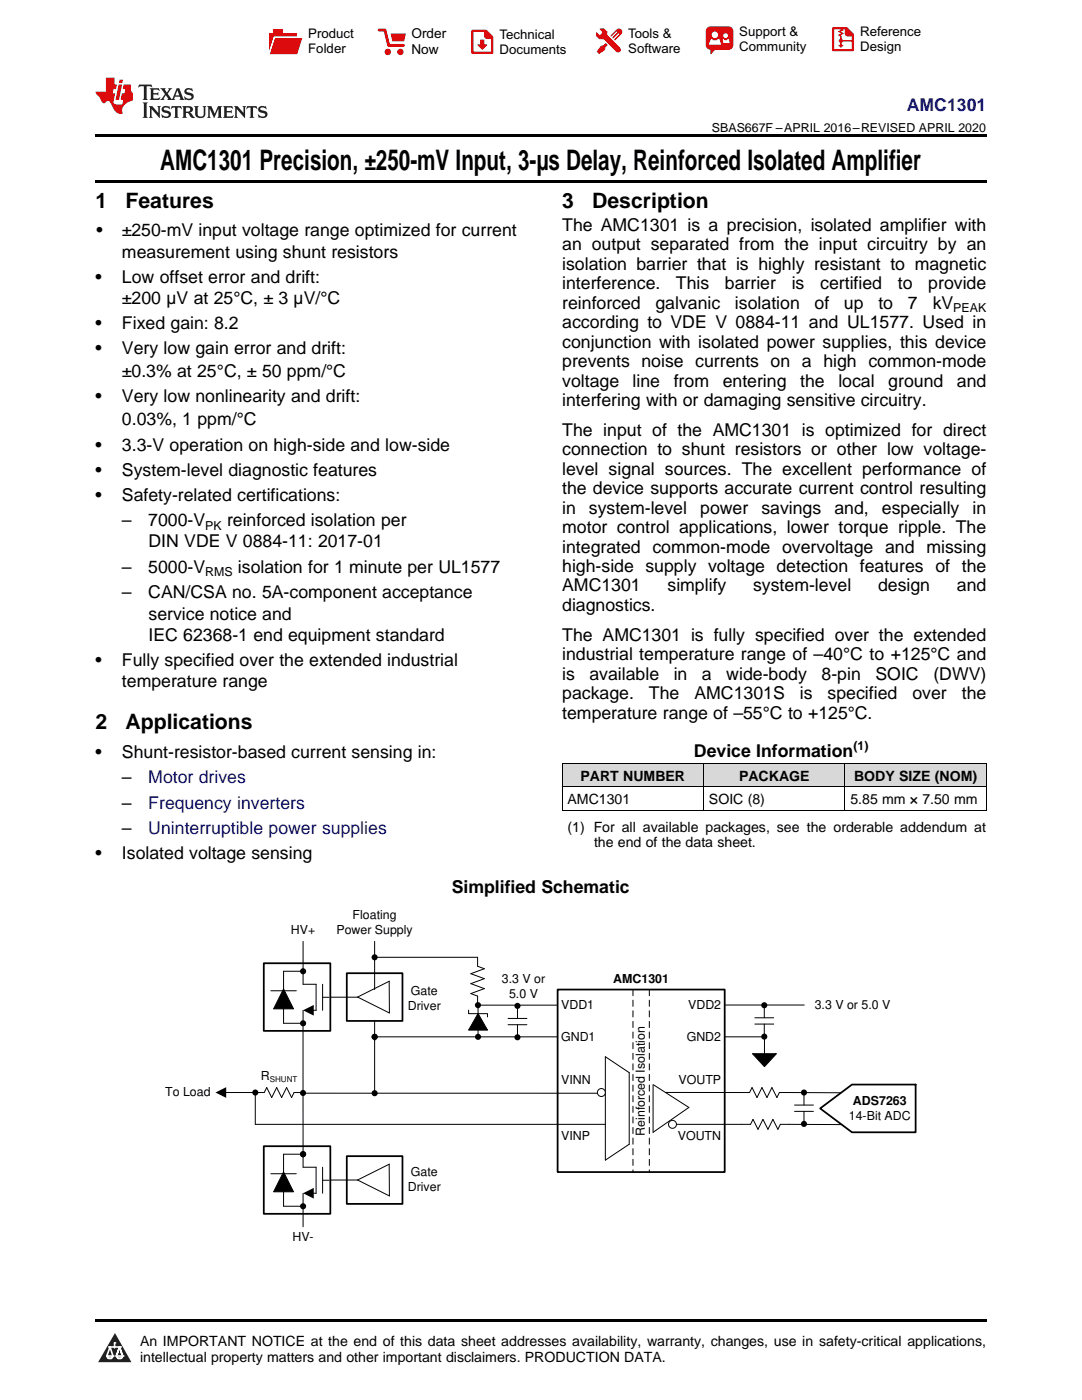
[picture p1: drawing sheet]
<svg xmlns="http://www.w3.org/2000/svg" width="216mm" height="279mm" viewBox="0 0 216 279" stroke-linecap="round" stroke-linejoin="round" font-family="sans-serif">
<defs><g id="words">
<text font-size="5.6" x="32" y="33.9">AMC1301 Precision, ±250-mV Input, 3-µs Delay, Reinforced Isolated Amplifier</text>
<g font-size="4.2">
<text x="19" y="41.5">1</text>
<text x="25" y="41.5">Features</text>
<text x="112.2" y="41.5">3</text>
<text x="118.2" y="41.5">Description</text>
<text x="19" y="145.6">2</text>
<text x="25" y="145.6">Applications</text>
</g>
<text font-size="3.5" fill="#00f" x="180.9" y="22.2">AMC1301</text>
<g font-size="3.5">
<text x="19.2" y="47.2">•</text>
<text x="24.3" y="47.2">±250-mV input voltage range optimized for current</text>
<text x="112.2" y="46.1">The AMC1301 is a precision, isolated amplifier with</text>
<text x="24.3" y="51.4">measurement using shunt resistors</text>
<text x="112.2" y="50">an output separated from the input circuitry by an</text>
<text x="112.2" y="53.9">isolation barrier that is highly resistant to magnetic</text>
<text x="19" y="56.4">•</text>
<text x="24.3" y="56.4">Low offset error and drift:</text>
<text x="112.2" y="57.7">interference.</text>
<text x="134.9" y="57.7">This</text>
<text x="144.6" y="57.7">barrier</text>
<text x="158" y="57.7">is</text>
<text x="163.7" y="57.7">certified</text>
<text x="179.2" y="57.7">to</text>
<text x="185.2" y="57.7">provide</text>
<text x="19" y="65.7">•</text>
<text x="24.3" y="60.6">±200 µV at 25°C, ± 3 µV/°C</text>
<text x="24.3" y="65.7">Fixed gain: 8.2</text>
<text x="112.2" y="61.6">reinforced</text>
<text x="112.2" y="65.5">according to VDE V 0884-11 and UL1577. Used in</text>
<text x="130.8" y="61.6">galvanic</text>
<text x="146.7" y="61.6">isolation</text>
<text x="162.5" y="61.6">of</text>
<text x="168.4" y="61.6">up</text>
<text x="175.3" y="61.6">to</text>
<text x="181.2" y="61.6">7</text>
<text x="186.1" y="61.6">kV</text>
<text x="19" y="70.7">•</text>
<text x="24.3" y="70.7">Very low gain error and drift:</text>
<text x="112.2" y="69.4">conjunction with isolated power supplies, this device</text>
<text x="24.3" y="75.3">±0.3% at 25°C, ± 50 ppm/°C</text>
<text x="112.2" y="73.3">prevents noise currents on a high common-mode</text>
<text x="112.2" y="77.2">voltage</text>
<text x="126.2" y="77.2">line</text>
<text x="134.4" y="77.2">from</text>
<text x="144.2" y="77.2">entering</text>
<text x="159.7" y="77.2">the</text>
<text x="167.3" y="77.2">local</text>
<text x="177.3" y="77.2">ground</text>
<text x="191" y="77.2">and</text>
<text x="19" y="80.3">•</text>
<text x="24.3" y="80.3">Very low nonlinearity and drift:</text>
<text x="112.2" y="81">interfering with or damaging sensitive circuitry.</text>
<text x="19" y="89.9">•</text>
<text x="24.3" y="84.9">0.03%, 1 ppm/°C</text>
<text x="24.3" y="89.9">3.3-V operation on high-side and low-side</text>
<text x="112.2" y="87">The input of the AMC1301 is optimized for direct</text>
<text x="19" y="94.9">•</text>
<text x="24.3" y="94.9">System-level diagnostic features</text>
<text x="112.2" y="90.9">connection to shunt resistors or other low voltage-</text>
<text x="112.2" y="94.8">level signal sources. The excellent performance of</text>
<text x="19" y="99.9">•</text>
<text x="24.3" y="99.9">Safety-related certifications:</text>
<text x="112.2" y="98.6">the device supports accurate current control resulting</text>
<text x="24.3" y="105">–</text>
<text x="29.6" y="105">7000-V</text>
<text x="45.3" y="105">reinforced isolation per</text>
<text x="112.2" y="102.5">in</text>
<text x="112.2" y="106.4">motor control applications, lower torque ripple. The</text>
<text x="117.5" y="102.5">system-level</text>
<text x="139.7" y="102.5">power</text>
<text x="151.9" y="102.5">savings</text>
<text x="166.5" y="102.5">and,</text>
<text x="176" y="102.5">especially</text>
<text x="194.1" y="102.5">in</text>
<text x="29.6" y="109.3">DIN VDE V 0884-11: 2017-01</text>
<text x="112.2" y="110.3">integrated common-mode overvoltage and missing</text>
<text x="24.3" y="114.3">–</text>
<text x="24.3" y="119.4">–</text>
<text x="29.6" y="114.3">5000-V</text>
<text x="29.6" y="119.4">CAN/CSA no. 5A-component acceptance</text>
<text x="47.5" y="114.3">isolation for 1 minute per UL1577</text>
<text x="112.2" y="114.2">high-side supply voltage detection features of the</text>
<text x="112.2" y="118">AMC1301</text>
<text x="133.2" y="118">simplify</text>
<text x="150.3" y="118">system-level</text>
<text x="175.2" y="118">design</text>
<text x="191" y="118">and</text>
<text x="29.6" y="123.6">service notice and</text>
<text x="112.2" y="121.9">diagnostics.</text>
<text x="29.6" y="127.9">IEC 62368-1 end equipment standard</text>
<text x="112.2" y="127.9">The AMC1301 is fully specified over the extended</text>
<text x="112.2" y="131.8">industrial temperature range of –40°C to +125°C and</text>
<text x="19" y="132.9">•</text>
<text x="24.3" y="132.9">Fully specified over the extended industrial</text>
<text x="24.3" y="137.1">temperature range</text>
<text x="112.2" y="135.6">is</text>
<text x="117.6" y="135.6">available</text>
<text x="134.4" y="135.6">in</text>
<text x="140.1" y="135.6">a</text>
<text x="144.9" y="135.6">wide-body</text>
<text x="163.9" y="135.6">8-pin</text>
<text x="174.7" y="135.6">SOIC</text>
<text x="186.2" y="135.6">(DWV)</text>
<text x="112.2" y="139.5">package.</text>
<text x="112.2" y="143.4">temperature range of –55°C to +125°C.</text>
<text x="129.5" y="139.5">The</text>
<text x="138.6" y="139.5">AMC1301S</text>
<text x="159.6" y="139.5">is</text>
<text x="165.1" y="139.5">specified</text>
<text x="182.1" y="139.5">over</text>
<text x="191.9" y="139.5">the</text>
<text x="19" y="151.3">•</text>
<text x="24.3" y="151.3">Shunt-resistor-based current sensing in:</text>
<text x="138.5" y="151.1">Device Information</text>
<text x="24.3" y="156.4">–</text>
<text x="24.3" y="161.4">–</text>
<text x="24.3" y="166.5">–</text>
<text x="19" y="171.5">•</text>
<text x="24.3" y="171.5">Isolated voltage sensing</text>
<text x="90.1" y="178.2">Simplified Schematic</text>
</g>
<g font-size="3.5" fill="#0000c8">
<text x="29.6" y="156.4">Motor drives</text>
<text x="29.6" y="161.4">Frequency inverters</text>
<text x="29.6" y="166.5">Uninterruptible power supplies</text>
</g>
<g font-size="2.8">
<text x="115.8" y="155.8">PART NUMBER</text>
<text x="147.5" y="155.8">PACKAGE</text>
<text x="170.4" y="155.8">BODY SIZE (NOM)</text>
<text x="113.2" y="160.4">AMC1301</text>
<text x="141.5" y="160.4">SOIC (8)</text>
<text x="169.7" y="160.4">5.85 mm × 7.50 mm</text>
<text x="113.2" y="165.9">(1) For all available packages, see the orderable addendum at</text>
<text x="118.5" y="169.1">the end of the data sheet.</text>
<text x="27.9" y="268.6">An IMPORTANT NOTICE at the end of this data sheet addresses availability, warranty, changes, use in safety-critical applications,</text>
<text x="27.9" y="271.8">intellectual property matters and other important disclaimers. PRODUCTION DATA.</text>
</g>
<g font-size="2.7">
<text x="82.1" y="7.7">Order</text>
<text x="82.1" y="10.7">Now</text>
</g>
<g font-size="2.6">
<text x="61.5" y="7.6">Product</text>
<text x="61.5" y="10.6">Folder</text>
<text x="99.7" y="7.8">Technical</text>
<text x="99.7" y="10.8">Documents</text>
<text x="125.3" y="7.6">Tools &amp;</text>
<text x="125.3" y="10.6">Software</text>
<text x="147.5" y="7.2">Support &amp;</text>
<text x="147.5" y="10.2">Community</text>
<text x="171.6" y="7.3">Reference</text>
<text x="171.6" y="10.2">Design</text>
</g>
<g font-size="2.5">
<text x="142.1" y="26.3">SBAS667F –APRIL 2016–REVISED APRIL 2020</text>
<text x="190.2" y="62.3">PEAK</text>
<text x="41" y="105.7">PK</text>
<text x="41" y="115">RMS</text>
<text x="170.3" y="149.7">(1)</text>
<text x="70.4" y="183.5">Floating</text>
<text x="58" y="186.4">HV+</text>
<text x="67.1" y="186.4">Power Supply</text>
<text x="100.1" y="196.3">3.3 V or</text>
<text x="122.4" y="196.1">AMC1301</text>
<text x="81.4" y="201.6">Driver</text>
<text x="82" y="198.6">Gate</text>
<text x="101.6" y="199.2">5.0 V</text>
<text x="112" y="201.4">VDD1</text>
<text x="137.3" y="201.3">VDD2</text>
<text x="162.6" y="201.4">3.3 V or 5.0 V</text>
<text x="112" y="207.8">GND1</text>
<text x="137" y="207.8">GND2</text>
<text x="52" y="215.5">R</text>
<text x="33" y="218.8">To Load</text>
<text x="112" y="216.4">VINN</text>
<text x="135.4" y="216.3">VOUTP</text>
<text x="170.2" y="220.5">ADS7263</text>
<text x="112" y="227.5">VINP</text>
<text x="128.7" y="226.7" transform="rotate(-90 128.7 226.7)">Reinforced Isolation</text>
<text x="135.3" y="227.5">VOUTN</text>
<text x="169.4" y="223.4">14-Bit ADC</text>
<text x="81.4" y="237.7">Driver</text>
<text x="82" y="234.8">Gate</text>
<text x="58.3" y="247.6">HV-</text>
</g>
<text font-size="1.6" x="53.8" y="215.9">SHUNT</text>
</g></defs>
<g fill="#d8d8d8">
<path d="M112.2 152.4h28.2v4.7h-28.2z"/>
<path d="M140.4 152.4h28.2v4.7h-28.2z"/>
<path d="M168.6 152.4h28.2v4.7h-28.2z"/>
</g>
<path d="M22.9 266l3.3 5.9h-6.6z" fill-rule="evenodd" fill="#231f20"/>
<path d="M21.3 270.6h1.2l-.3 .5h-.3a.53 .53 0 0 1-.6-.5z" fill-rule="evenodd" fill="#fff"/>
<path d="M21.3 270.6h1.2l-.3 .5h-.3a.53 .53 0 0 1-.6-.5z" fill="none" stroke="#231f20" stroke-width=".33"/>
<path d="M21.3 270.6l1.2 .1-.3 .4h-.5z" fill="none" stroke="#fff" stroke-width=".33"/>
<path d="M22.9 268.9h.1" fill="none" stroke="#fff" stroke-width=".33"/>
<path d="M22.9 268v.9z" fill="#fff"/>
<path d="M22.9 268v.9z" fill="none" stroke="#fff" stroke-width=".33"/>
<circle cx="22.9" cy="268" r=".16" fill="#fff"/>
<path d="M21.8 268.8h.1" fill="none" stroke="#fff" stroke-width=".33"/>
<path d="M21.8 268.8h2.2z" fill="#fff"/>
<path d="M21.8 268.8h2.2z" fill="none" stroke="#fff" stroke-width=".33"/>
<circle cx="24" cy="268.8" r=".16" fill="#fff"/>
<path d="M23.2 270.6h.1" fill="none" stroke="#fff" stroke-width=".33"/>
<path d="M23.8 268.8l-.6 1.8z" fill-rule="evenodd" fill="#fff"/>
<path d="M23.8 268.8l-.6 1.8z" fill="none" stroke="#fff" stroke-width=".33"/>
<path d="M23.8 268.8l.7 1.8z" fill-rule="evenodd" fill="#fff"/>
<path d="M23.8 268.8l.7 1.8z" fill="none" stroke="#fff" stroke-width=".33"/>
<path d="M24.4 270.6h.1" fill="none" stroke="#fff" stroke-width=".33"/>
<circle cx="21.3" cy="270.6" r=".16" fill="#fff"/>
<path d="M22 268.8l-.7 1.8z" fill="#fff"/>
<path d="M22 268.8l-.7 1.8z" fill="none" stroke="#fff" stroke-width=".33"/>
<path d="M22 268.8l.5 1.8z" fill="#fff"/>
<path d="M22 268.8l.5 1.8z" fill="none" stroke="#fff" stroke-width=".33"/>
<circle cx="22.5" cy="270.6" r=".16" fill="#fff"/>
<path d="M23.3 270.6h1.2a.63 .63 0 0 1-.6 .5 .63 .63 0 0 1-.6-.5z" fill-rule="evenodd" fill="#fff"/>
<path d="M23.3 270.6h1.2a.63 .63 0 0 1-.6 .5 .63 .63 0 0 1-.6-.5z" fill="none" stroke="#231f20" stroke-width=".33"/>
<path d="M23.3 270.6h1.2l-.4 .5h-.5z" fill="none" stroke="#fff" stroke-width=".33"/>
<path d="M23.2 270.6h.1" fill="none" stroke="#fff" stroke-width=".33"/>
<circle cx="24.5" cy="270.6" r=".16" fill="#fff"/>
<path d="M19 263.2h177.8v.5h-177.8z" fill="#000"/>
<path d="M52.6 192.2h13.3v13.5h-13.3zM69.2 194.2h11.1v9.5h-11.1zM111.3 197.5h33.3v36.4h-33.3zM52.6 228.8h13.3v13.4h-13.3zM69.2 230.7h11.1v9.6h-11.1zM163.7 221.2l6.3-4.8h12.7v9.6h-12.7z" fill="none" stroke="#000" stroke-width=".35"/>
<g fill="none" stroke="#000" stroke-width=".2">
<path d="M54 197.7h5.1M56.6 197.4l2 3.9h-4zM60.5 187.9v8.5h2.6v5.2h-.8M60.5 193.8h-3.9v10.4h3.9M64.4 199h1.3M64.4 196.4v5.2M66 199h5.4M74.8 187.9v9.6M74.8 191h20.5v1.8l1.3 .5-2.6 1 2.6 1-2.6 1 2.6 1-2.6 1 1.3 .5v1.8M77.7 195.8v6.4l-6.3-3.2M77.7 195.8l-6.3 3.2M44.9 218h7.8l.5-1 1 2 1-2 1 2 1-2 1 2 .5-1h1.8"/>
<path d="M50.9 218v6.4h69.9M60.5 218.2h60.3M60.5 201.6v28.7M74.8 206.9h36.5M74.8 203.7v14.5M93.5 201.6v.7h3.8v.6M95.4 200.6h15.9M95.4 202.3l1.9 3.3h-3.8zM95.4 200.7v6.4M101.4 203.3h3.7M101.4 204.5h3.7M103.3 200.7v2.6"/>
<path d="M103.3 204.5v2.5M130.3 216.4v9.6l7.2-5-7.1-4.5M132.8 218h16.8l.5-1 1 2 .9-2 1 2 1-2 1 2 .5-1 12.3 .1M144.6 200.6h15.9M144.6 206.9h7.9M150.2 210.3h4.7l-2.4 2.6zM150.6 203.1h3.8M150.6 204.4h3.8M152.5 200.6v2.5M152.5 204.4v2.5M152.5 206.9v3.4M160.4 218v2.5"/>
<path d="M54 234.2h5.1M56.6 233.9l2 3.9h-4zM60.5 230.3v2.6h2.6v5.2h-.8M60.5 238.1v6.7M60.5 230.3h-3.9v10.4h3.9M64.4 232.9v5.2M64.4 235.5h1.3M66 235.5h5.4M77.7 232.3v6.4l-6.3-3.2M77.7 232.3l-6.3 3.2M135.1 224.4h14.7l.5-1 .9 2 1-2 1 2 1-2 1 2 .5-1h12.3M158.5 220.5h3.8"/>
<path d="M158.5 221.8h3.8M160.4 221.8v2.5"/>
</g>
<g fill="#000">
<path d="M43 218l2.1-1v2.1zM60.5 201.6l2.1-1v2.1zM95.4 202.3l1.9 3.3h-3.8zM150.2 210.3h4.7l-2.4 2.6zM60.5 238.1l2.1-1v2.1z"/>
<path d="M56.6 197.4l2 3.9h-4z" fill-rule="evenodd"/>
<path d="M56.6 233.9l2 3.9h-4z" fill-rule="evenodd"/>
<circle cx="60.5" cy="193.8" r=".61"/>
<circle cx="74.8" cy="191" r=".61"/>
<circle cx="50.9" cy="218" r=".61"/>
<circle cx="60.5" cy="218.1" r=".61"/>
<circle cx="60.5" cy="204.2" r=".61"/>
<circle cx="74.8" cy="206.9" r=".61"/>
<circle cx="74.8" cy="218.2" r=".61"/>
<circle cx="95.4" cy="200.6" r=".61"/>
<circle cx="95.4" cy="206.9" r=".61"/>
<circle cx="103.3" cy="207" r=".61"/>
<circle cx="103.3" cy="200.7" r=".61"/>
<circle cx="152.5" cy="206.9" r=".61"/>
<circle cx="152.5" cy="200.6" r=".61"/>
<circle cx="160.4" cy="218" r=".61"/>
<circle cx="60.5" cy="230.4" r=".61"/>
<circle cx="160.4" cy="224.3" r=".61"/>
<circle cx="60.5" cy="240.7" r=".61"/>
</g>
<path d="M126.3 197.5v36.4M129.6 197.5v36.4" fill="none" stroke="#000" stroke-width=".2" stroke-dasharray="1.2 .9"/>
<circle cx="134.2" cy="224.4" r=".79" fill="#fff"/>
<g fill="none" stroke="#000" stroke-width=".2">
<path d="M120.8 210.9l4.8 3.2v14.3l-4.8 3.1z"/>
<circle cx="134.2" cy="224.4" r=".79"/>
</g>
<circle cx="120" cy="218" r=".79" fill="#fff"/>
<g fill="none" stroke="#000" stroke-width=".2">
<path d="M112.2 157h84.6M112.2 152.3h84.6M112.2 152.4v9.3M140.4 152.4v9.3M168.6 152.4v9.3M196.8 152.4v9.3M112.2 161.7h84.6"/>
<circle cx="120" cy="218" r=".79"/>
</g>
<path d="M19 35.9h177.8v.5h-177.8zM19 26.8h177.8v.6h-177.8z" fill="#000"/>
<path d="M27.7 16.9l-.1 .6 .6-.3h.5v.2v2.2l-.2 .4h1l-.2-.4v-2.2v-.2h.5l.6 .3-.2-.6zM29.9 17.6l.2 .4v1.6l-.2 .4h1.9l.1-.6a1.09 1.09 0 0 1-1.3 .1v-.6h.6l.4 .2v-.7l-.2 .2h-.8v-.6l.2-.1a1.01 1.01 0 0 1 1 .3l-.1-.6zM32 17.6l.9 1.2-1 1.2h.9l-.2-.3 .5-.7 .5 .7-.3 .3h1.7l-.2-.3 .1-.4h1l.1 .4-.2 .3h1l-.3-.4-.7-2h-.5l-1 2.2-.8-1.1 .9-1.1h-.9l.2 .2-.4 .7-.4-.7 .2-.2zM35.4 18l.4 1h-.8zM37 17.7a.66 .66 0 0 0-.2 .8 .66 .66 0 0 0 .6 .4l.7 .2 .1 .2a.8 .8 0 0 1-.7 .4 .8 .8 0 0 1-.7-.5l.1 .8 .2-.2a.94 .94 0 0 0 1.1 .1 .94 .94 0 0 0 .4-.9 1.48 1.48 0 0 0-1.3-.6v-.4a1.1 1.1 0 0 1 1.2 .2l-.2-.6-.2 .1-.5-.1zM28.5 20.4l.2 .4v2.3l-.2 .4h1l-.2-.4v-2.3l.2-.4zM29.7 21.2l.2 .4v1.5l-.2 .4h.8l-.3-.4 .1-1.3 1.6 1.8v-2l.2-.4h-.7l.2 .2v1.1l-1.2-1.3zM32.5 21.3a.66 .66 0 0 0-.2 .8 .66 .66 0 0 0 .6 .4l.6 .2 .2 .2a.8 .8 0 0 1-.8 .4 .8 .8 0 0 1-.7-.5l.2 .7 .2-.1a.94 .94 0 0 0 1 .1 .94 .94 0 0 0 .5-1 1.47 1.47 0 0 0-1.3-.6l-.1-.3a1.1 1.1 0 0 1 1.3 .2l-.2-.6-.2 .1-.5-.2zM34.3 21.2l-.2 .6a.64 .64 0 0 1 .8-.3v1.6l-.2 .4h1l-.3-.4 .1-1.6a.66 .66 0 0 1 .8 .3l-.2-.6zM36.3 21.2l.3 .4v1.5l-.3 .4h1l-.2-.2v-.7h.5l.1 .1a.8 .8 0 0 0 1.2 .7l-1-1a.62 .62 0 0 0 .6-.5 .62 .62 0 0 0-.6-.7zM37.1 21.5h.1a.48 .48 0 0 1 .6 0 .48 .48 0 0 1 .1 .6l-.2 .1-.6 .1zM38.7 21.2l.2 .2a2.29 2.29 0 0 0 .4 2 1.05 1.05 0 0 0 1.7-.7v-1.3l.2-.2h-.8l.2 .4v1.1a.61 .61 0 0 1-.6 .6 .61 .61 0 0 1-.6-.6v-1.1l.3-.4zM41.3 21.2l.3 .4v1.5l-.3 .4h.8l-.2-.4v-1.4l.8 1.9 .9-1.9v1.4l-.2 .4h.9l-.2-.4v-1.5l.2-.4h-.8l-.7 1.5-.6-1.5zM44.5 21.2l.2 .4v1.5l-.2 .4h1.9l.2-.6a1.1 1.1 0 0 1-1.4 .2v-.7h.6l.4 .2v-.6l-.2 .1-.8 .1v-.6l.2-.1a1.02 1.02 0 0 1 1.1 .2l-.2-.5zM46.7 21.2l.2 .4v1.5l-.2 .4h.8l-.3-.4 .1-1.3 1.6 1.8v-2l.2-.4h-.7l.2 .2v1.1l-1.2-1.3zM49.3 21.2l-.1 .6a.64 .64 0 0 1 .8-.3v1.6l-.3 .4h1l-.2-.4v-1.6a.66 .66 0 0 1 .8 .3l-.1-.6zM51.7 21.3a.66 .66 0 0 0-.2 .7 .66 .66 0 0 0 .7 .5l.6 .2 .1 .2a.8 .8 0 0 1-.7 .4 .8 .8 0 0 1-.7-.5l.1 .7 .2-.1a.94 .94 0 0 0 1.1 .1 .94 .94 0 0 0 .4-1 1.48 1.48 0 0 0-1.2-.6l-.1-.3a1.1 1.1 0 0 1 1.2 .2l-.2-.6-.1 .1-.6-.2z" fill="#231f20"/>
<path d="M21.1 15.5v2.8h-2v.4l.9 .9a.96 .96 0 0 0 1 1 .59 .59 0 0 1 .5-.4 .59 .59 0 0 1 .5 .3l.4 .8a1.61 1.61 0 0 0 2.1 1.3 1.63 1.63 0 0 1 1.1-2.2l.9-.3v-1.5a1.6 1.6 0 0 1-.4-1.7h-1.4l-.2 .9h.5l-.2 .8h-.5l-.2 1v.3h.5l-.2 .9h-.7a.74 .74 0 0 1-1-.6l.3-1.6h-.5l.2-.8h.5l.1-.9h-.4v-1.4zM23.7 16.9l-.7 3h.8l.6-3zM23.8 15.9l-.1 .7h.7l.2-.7z" fill="#ee1d23"/>
<g fill="#d60000">
<path d="M54.5 5.8h2v.8h2.7v4.2h-5.5v-4.2h.8z" fill-rule="evenodd"/>
<path d="M54.8 7.5h5.6l-1.1 3.3h-5.6z" fill-rule="evenodd"/>
</g>
<path d="M54.7 7.4h5.7l-.1 .1h-5.5l-1.1 3.3z" fill-rule="evenodd" fill="#fff"/>
<path d="M54.7 7.4h5.7l-.1 .1h-5.5l-1.1 3.3z" fill="none" stroke="#fff" stroke-width=".2"/>
<path d="M75.6 6h1.2l.7 3.1h3" fill="none" stroke="#d60000" stroke-width=".56"/>
<g fill="#d60000">
<path d="M77.9 6.7h3.1l-.4 1.5h-2.3z" fill-rule="evenodd"/>
<circle cx="77.4" cy="10.4" r=".64"/>
<circle cx="79.9" cy="10.4" r=".64"/>
</g>
<path d="M94.3 6.2h2.7l1.2 1.2v3.1h-3.9z" fill="none" stroke="#d60000" stroke-width=".44"/>
<g fill="#d60000">
<path d="M95.8 7.9h.8v1h.6l-1 1.1-.9-1v-.1h.5z" fill-rule="evenodd"/>
<path d="M96.6 6.2h.4l1.2 1.2v.4h-1.2l-.4-.4z" fill-rule="evenodd"/>
<path d="M119.7 5.7h.8l.6 .6 .1 .7 2.5 2.5-.7 .8-2.4-2.3-1.1-.2-.5-.6v-.8l.7 .6 .5-.4v-.2l-.5-.5z" fill-rule="evenodd"/>
<path d="M119.9 9.1h.5l.5-.5 .4 .4-.5 .5-.1 .4-1.2 .9-.4-.5z" fill-rule="evenodd"/>
<path d="M123 5.9a.67 .67 0 0 1 1 0 .67 .67 0 0 1 0 .9z" fill-rule="evenodd"/>
<path d="M123 5.9l1 .9-1.2 1.2h-.2v-.2l.9-.9 .1-.2h-.2l-1 1h-.2v-.2l1-1v-.2h-.2l-1 1h-.2v-.2z" fill-rule="evenodd"/>
<circle cx="123.3" cy="9.9" r=".54"/>
</g>
<path d="M121.1 6.3l-.1 .7" fill="none" stroke="#d60000" stroke-width=".2"/>
<g fill="#d60000">
<path d="M141.1 5.5l.7-.2h3.6a.95 .95 0 0 1 .9 .9v2.8a.95 .95 0 0 1-.9 .9h-3.6a.95 .95 0 0 1-1-.9v-2.8z" fill-rule="evenodd"/>
<path d="M141.8 9.9h.9l-.8 .9h-.1z" fill-rule="evenodd"/>
</g>
<g fill="#fff">
<path d="M144.3 8.6h1.3z"/>
<path d="M141.9 7.8h.2l.2 .2h.7l.2-.2h.3l.4 1.1h-2.5z" fill-rule="evenodd"/>
<path d="M144.2 7.8h.2l.2 .2h.5l.1-.2h.2l.2 .8h-1.3z" fill-rule="evenodd"/>
<circle cx="142.6" cy="6.9" r=".65"/>
<circle cx="144.8" cy="7.1" r=".48"/>
</g>
<path d="M166.2 5.6h2.8l1.2 1.3v3.1h-4z" fill="none" stroke="#d60000" stroke-width=".44"/>
<path d="M167.8 7.3v1.8M167.8 8.1h2.3" fill="none" stroke="#d60000" stroke-width=".3"/>
<g fill="#d60000">
<path d="M168.6 5.6h.4l1.2 1.3v.4h-1.1l-.5-.6z" fill-rule="evenodd"/>
<circle cx="167.8" cy="8.1" r=".42"/>
<circle cx="169.1" cy="6.7" r=".55"/>
</g>
<g fill="#d60000">
<path d="M167.2 9h1.2l-.6 .5z"/>
<path d="M167.5 5.8h.6l.3 .2-.6 .3 .6 .4-.7 .3 .2 .3h-.2l-.5-.3 .6-.3-.6-.4 .6-.3z"/>
</g>
<use href="#words"/>
</svg>
